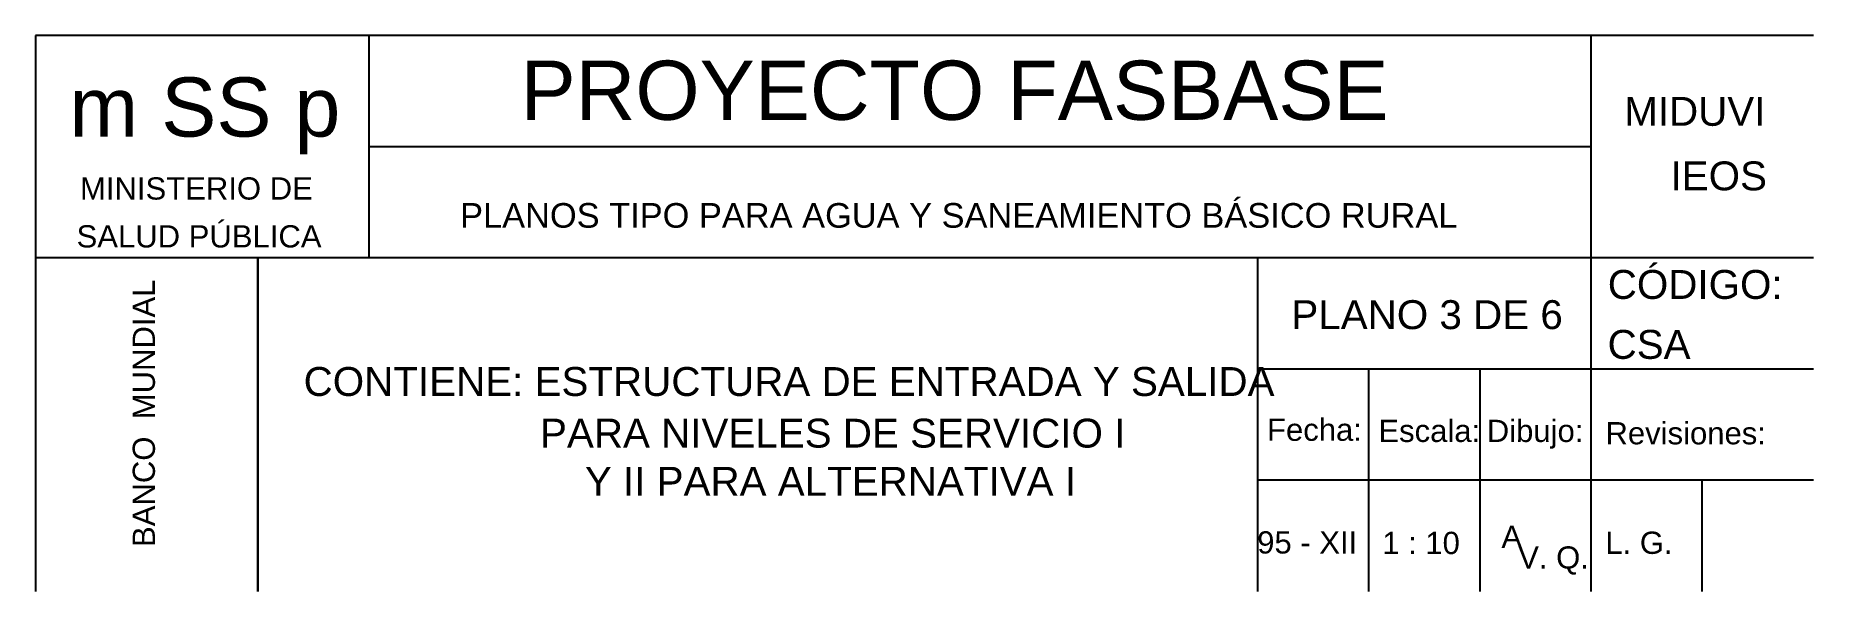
# Model space of a CAD drawing. Header units: metres. Extents: x 2029 to 4131, y 3282 to 4383.
# Drawn here: x 2472.76 to 2480.76, y 4355.27 to 4357.77 of the extents above; entities that cross this region are included whole.
import ezdxf
from ezdxf.enums import TextEntityAlignment as Align

# ---------------------------------------------------------------- set-up
doc = ezdxf.new("R2010")
doc.units = ezdxf.units.M
doc.layers.add('Dibujo', color=7, linetype='Continuous')
doc.styles.add('Annotative', font='arial.ttf')
doc.styles.get("Standard").update_dxf_attribs({"font": 'arial.ttf'})

msp = doc.modelspace()

# ---------------------------------------------------------------- linework, layer by layer
at = {"layer": 'Dibujo', "color": 0, "linetype": 'ByBlock'}
for p, q in [((2472.76400542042, 4357.765394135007), (2472.76400542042, 4355.265391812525)), ((2480.764006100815, 4357.765394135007), (2472.764006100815, 4357.765394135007)), ((2474.264006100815, 4357.765394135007), (2474.264006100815, 4356.765392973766)), ((2479.764017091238, 4355.265394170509), (2479.764017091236, 4357.765394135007)), ((2479.764017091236, 4357.265393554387), (2474.264006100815, 4357.265393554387)), ((2480.764006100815, 4356.765392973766), (2472.764006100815, 4356.765392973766)), ((2473.76400542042, 4356.765392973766), (2473.76400542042, 4355.265391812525)), ((2473.764011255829, 4355.265394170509), (2473.764011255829, 4356.765395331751)), ((2478.264034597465, 4355.265394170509), (2478.264034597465, 4356.765395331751)), ((2480.764006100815, 4356.265392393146), (2478.264034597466, 4356.265392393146)), ((2478.764028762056, 4355.265394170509), (2478.764028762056, 4356.265392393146)), ((2479.264022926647, 4355.265396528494), (2479.264022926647, 4356.265392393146)), ((2480.76400542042, 4355.765391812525), (2478.264034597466, 4355.765391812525)), ((2480.264011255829, 4355.265394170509), (2480.264011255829, 4355.765391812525))]:
    msp.add_line(p, q, dxfattribs=at)

# ---------------------------------------------------------------- texts
for s, height, p in [('PROYECTO FASBASE', 0.2662431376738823, (2474.94627776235, 4357.386390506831)), ('m SS p', 0.2662431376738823, (2472.916287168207, 4357.311017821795)), ('PLANOS TIPO PARA AGUA Y SANEAMIENTO BÁSICO RURAL', 0.1107584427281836, (2474.674388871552, 4356.901315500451))]:
    msp.add_text(s, height=height, dxfattribs=at).set_placement(p)
at = {"layer": 'Dibujo', "color": 0, "linetype": 'ByBlock', "style": 'Annotative'}
for s, p in [('MIDUVI', (2479.912485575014, 4357.35967849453)), ('IEOS', (2480.120960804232, 4357.06933628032)), ('CÓDIGO:', (2479.838481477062, 4356.58102964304)), ('PLANO 3 DE 6', (2478.414952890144, 4356.445223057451)), ('CSA', (2479.837670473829, 4356.311428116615)), ('CONTIENE: ESTRUCTURA DE ENTRADA Y SALIDA', (2473.970152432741, 4356.144567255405))]:
    msp.add_text(s, height=0.13, dxfattribs=at).set_placement(p)
at = {"layer": 'Dibujo', "color": 0, "linetype": 'ByBlock'}
for s, p in [('MINISTERIO DE', (2473.487768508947, 4357.027787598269)), ('SALUD PÚBLICA', (2473.499730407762, 4356.812415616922)), ('Fecha:', (2478.518742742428, 4355.942716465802)), ('Escala:', (2479.03545919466, 4355.937592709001)), ('Dibujo:', (2479.511477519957, 4355.937592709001)), ('Revisiones:', (2480.189199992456, 4355.926936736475)), ('95 - XII', (2478.486112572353, 4355.43584897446)), ('1 : 10', (2478.998205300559, 4355.433560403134)), ('A', (2479.406516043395, 4355.460861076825)), ('L. G. ', (2479.998193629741, 4355.434263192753)), ('V. Q.', (2479.594611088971, 4355.36805680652))]:
    msp.add_text(s, height=0.1, dxfattribs=at).set_placement(p, align=Align.CENTER)
msp.add_text('BANCO  MUNDIAL', height=0.1, rotation=90, dxfattribs=at).set_placement((2473.301087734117, 4356.066731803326), align=Align.CENTER)
at = {"layer": 'Dibujo', "color": 0, "linetype": 'ByBlock', "insert": (2474.983569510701, 4356.042309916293), "char_height": 0.13, "width": 2.745011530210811, "attachment_point": 1}
msp.add_mtext(' PARA NIVELES DE SERVICIO I       Y II PARA ALTERNATIVA I', dxfattribs=at)

doc.saveas('drawing.dxf')
